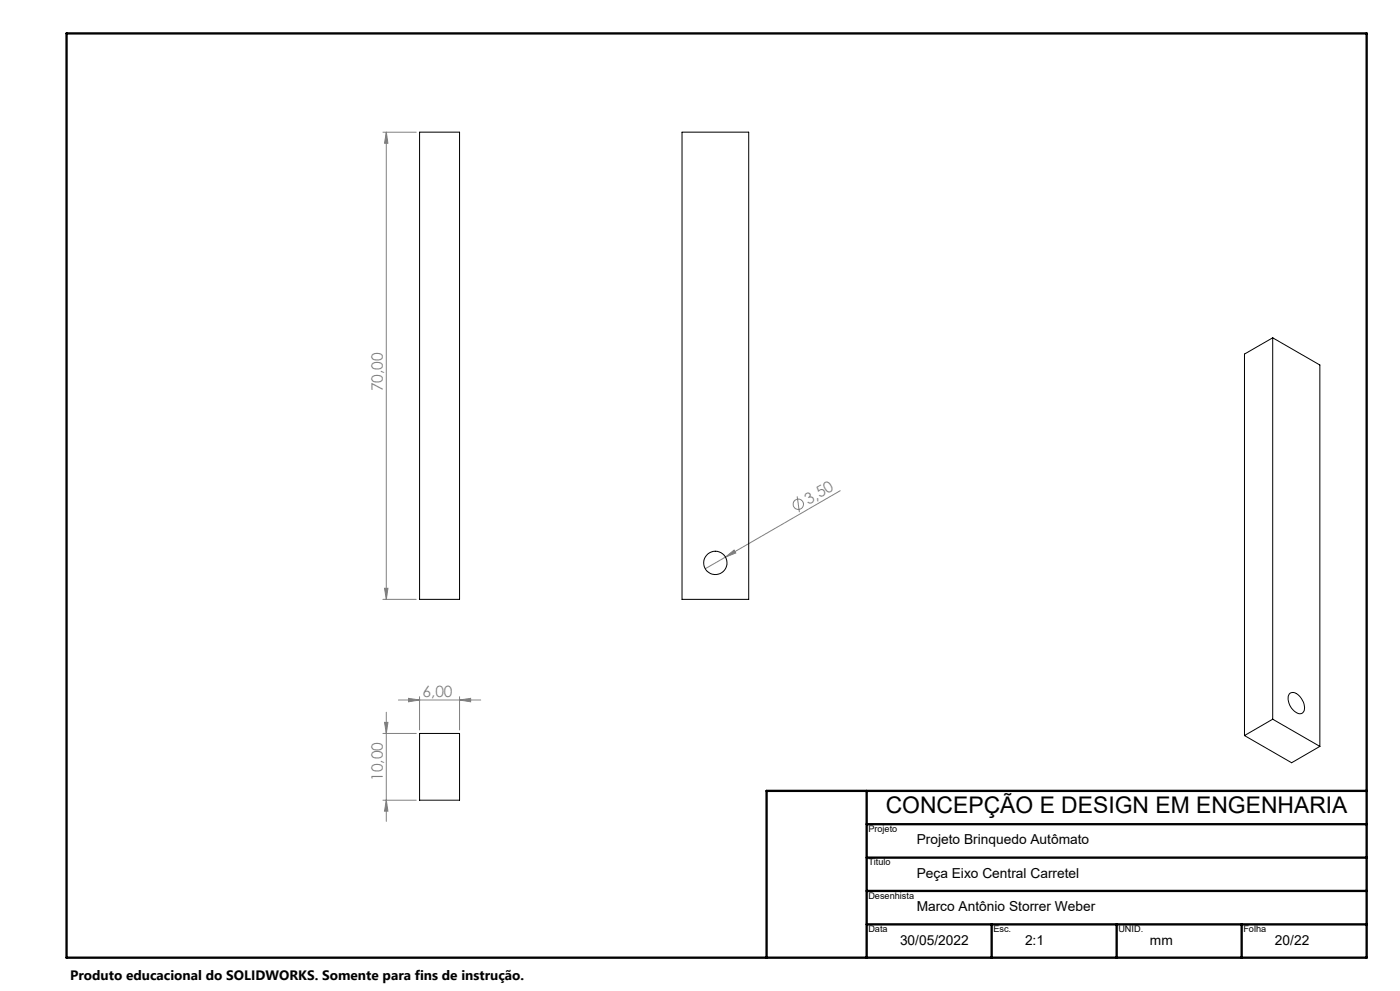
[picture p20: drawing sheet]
<svg xmlns="http://www.w3.org/2000/svg" width="420mm" height="297mm" viewBox="0 0 420 297" stroke-linecap="round" stroke-linejoin="round" font-family="sans-serif">
<defs><g id="words">
<text font-size="6.9" x="265.7" y="243.7">CONCEPÇÃO E DESIGN EM ENGENHARIA</text>
<g font-size="4.7" fill="#808080">
<text x="114.9" y="117.2" transform="rotate(-90 114.9 117.2)">70,00</text>
<text x="242.6" y="151.3" transform="rotate(-30 242.6 151.3)">3,50</text>
<text x="126.7" y="208.8">6,00</text>
<text x="114.9" y="234" transform="rotate(-90 114.9 234)">10,00</text>
</g>
<g font-size="4.1">
<text x="275" y="253.1">Projeto Brinquedo Autômato</text>
<text x="275" y="263.1">Peça Eixo Central Carretel</text>
<text x="275" y="273.1">Marco Antônio Storrer Weber</text>
<text x="270" y="283.1">30/05/2022</text>
<text x="307.5" y="283.1">2:1</text>
<text x="345" y="283.1">mm</text>
<text x="382.5" y="283.1">20/22</text>
<text x="21" y="293.7">Produto educacional do SOLIDWORKS. Somente para fins de instrução.</text>
</g>
<g font-size="2.7">
<text x="260.5" y="249.4">Projeto</text>
<text x="260.5" y="259.4">Titulo</text>
<text x="260.5" y="269.4">Desenhista</text>
<text x="260.5" y="279.4">Data</text>
<text x="298" y="279.4">Esc.</text>
<text x="335.5" y="279.4">UNID.</text>
<text x="373" y="279.4">Folha</text>
</g>
</g></defs>
<g fill="none" stroke="#808080" stroke-width=".3">
<path d="M114.9 39.6h10M115.9 39.6l.5 3.3h-1zM115.9 39.6v140M239.1 148.8l.7 4.7M252.1 147.1l-34.5 19.9M114.9 179.6h10M115.4 176.3h1l-.5 3.3zM217.6 167l2.6-2.2 .5 .9zM217.6 167l-6 3.5M114.9 219.8h10M115.4 216.5h1l-.5 3.3zM115.9 213.5v32.7"/>
<path d="M119.5 209.8h24.7M122.6 209.3l3.3 .5-3.3 .5zM125.9 208.8v10M137.9 209.8l3.3-.5v1zM137.9 208.8v10M114.9 239.8h10M115.9 239.8l.5 3.3h-1z"/>
<circle cx="239.5" cy="151.1" r="1.56"/>
</g>
<path d="M20 10h390v277h-390zM260 237v50M410 237h-180v50M260 247h150M260 257h150M260 267h150M260 277h150M297.5 277v10M335 277v10M372.5 277v10" fill="none" stroke="#000" stroke-width=".7"/>
<g fill="#808080">
<path d="M217.6 167l2.6-2.2 .5 .9z"/>
<path d="M115.4 176.3h1l-.5 3.3zM115.9 39.6l.5 3.3h-1z"/>
<path d="M115.4 216.5h1l-.5 3.3zM115.9 239.8l.5 3.3h-1z"/>
<path d="M122.6 209.3l3.3 .5-3.3 .5zM137.9 209.8l3.3-.5v1z"/>
</g>
<g fill="none" stroke="#000" stroke-width=".3">
<path d="M125.9 39.6h12v140h-12zM204.6 39.6h20v140h-20zM381.8 101.2v114.3M381.8 101.2l-8.5 4.9v114.3M381.8 101.2l14.2 8.2v114.3M125.9 219.8h12v20h-12zM381.8 215.5l-8.5 4.9M381.8 215.5l14.2 8.2M387 207.7a3 3 0 0 1 3.7 2.2 2.99 2.99 0 0 1-.1 3.9 3.6 3.6 0 0 1-3.9-3.1l-.2-2zM373.3 220.4l14.2 8.2 8.5-4.9"/>
<circle cx="214.6" cy="168.7" r="3.5"/>
</g>
<use href="#words"/>
</svg>
